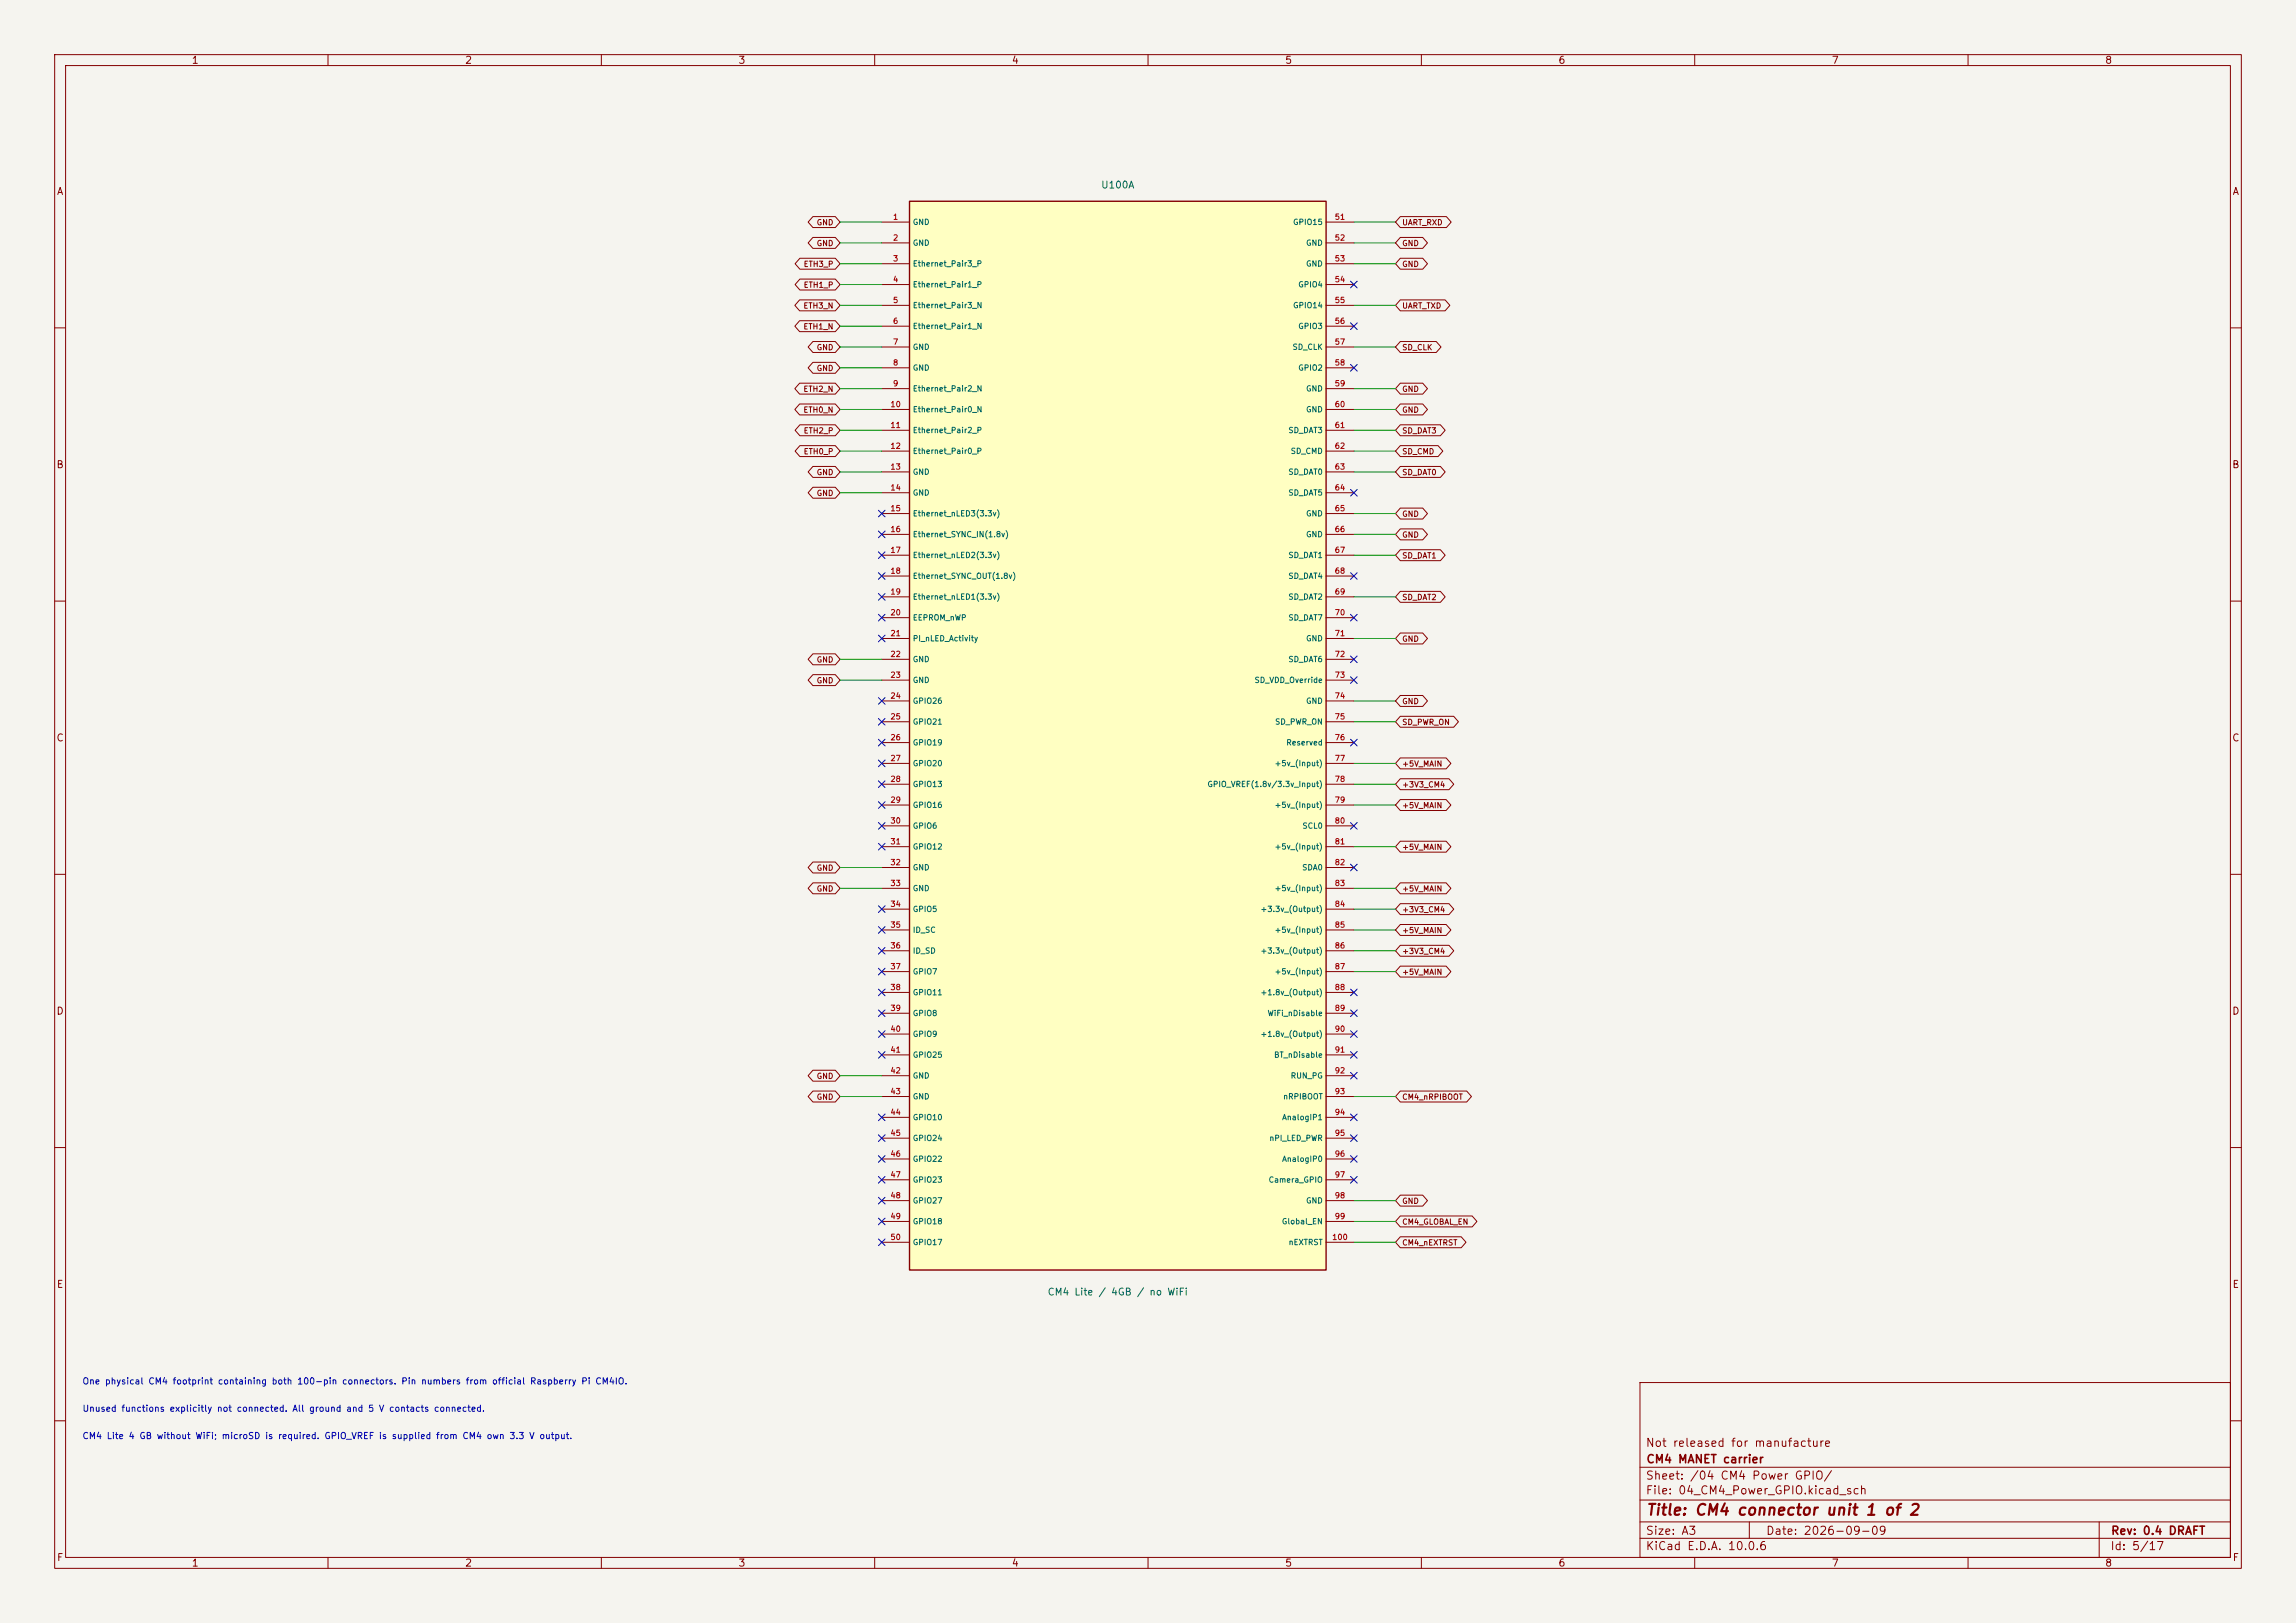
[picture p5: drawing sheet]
<svg xmlns="http://www.w3.org/2000/svg" width="420mm" height="297mm" viewBox="0 0 420 297" stroke-linecap="round" stroke-linejoin="round" font-family="sans-serif">
<defs><g id="words">
<text font-size="2" fill="#840000" x="301" y="277.8">Title: CM4 connector unit 1 of 2</text>
<g font-size="1.5" fill="#840000">
<text x="300.9" y="265.1">Not released for manufacture</text>
<text x="301" y="268.1">CM4 MANET carrier</text>
<text x="300.9" y="273.8">File: 04_CM4_Power_GPIO.kicad_sch</text>
<text x="300.9" y="271.1">Sheet: /04 CM4 Power GPIO/</text>
<text x="300.9" y="281.2">Size: A3</text>
<text x="322.9" y="281.2">Date: 2026-09-09</text>
<text x="386" y="281.2">Rev: 0.4 DRAFT</text>
<text x="300.9" y="284">KiCad E.D.A. 10.0.6</text>
<text x="385.9" y="284">Id: 5/17</text>
</g>
<g font-size="1.3" fill="#840000">
<text x="35" y="12">1</text>
<text x="85" y="12">2</text>
<text x="135" y="12">3</text>
<text x="185" y="12">4</text>
<text x="235" y="12">5</text>
<text x="285" y="12">6</text>
<text x="335" y="12">7</text>
<text x="385" y="12">8</text>
<text x="10.3" y="36">A</text>
<text x="408.3" y="36">A</text>
<text x="10.2" y="86">B</text>
<text x="408.2" y="86">B</text>
<text x="10.2" y="136">C</text>
<text x="408.2" y="136">C</text>
<text x="10.2" y="186">D</text>
<text x="408.2" y="186">D</text>
<text x="10.3" y="236">E</text>
<text x="408.3" y="236">E</text>
<text x="10.3" y="286">F</text>
<text x="35" y="287">1</text>
<text x="85" y="287">2</text>
<text x="135" y="287">3</text>
<text x="185" y="287">4</text>
<text x="235" y="287">5</text>
<text x="285" y="287">6</text>
<text x="335" y="287">7</text>
<text x="385" y="287">8</text>
<text x="408.3" y="286">F</text>
</g>
<g font-size="1.3" fill="#006464">
<text x="201.3" y="34.8">U100A</text>
<text x="191.5" y="237.4">CM4 Lite / 4GB / no WiFi</text>
</g>
<g font-size="1.2" fill="#0000c2">
<text x="15" y="253.6">One physical CM4 footprint containing both 100-pin connectors. Pin numbers from official Raspberry Pi CM4IO.</text>
<text x="15" y="263.6">CM4 Lite 4 GB without WiFi; microSD is required. GPIO_VREF is supplied from CM4 own 3.3 V output.</text>
<text x="15" y="258.6">Unused functions explicitly not connected. All ground and 5 V contacts connected.</text>
</g>
<g font-size="1" fill="#840000">
<text x="149.3" y="41.5">GND</text>
<text x="256.4" y="41.5">UART_RXD</text>
<text x="149.3" y="45.3">GND</text>
<text x="256.4" y="45.3">GND</text>
<text x="146.9" y="49.1">ETH3_P</text>
<text x="146.9" y="52.9">ETH1_P</text>
<text x="256.4" y="49.1">GND</text>
<text x="146.9" y="56.7">ETH3_N</text>
<text x="256.4" y="56.7">UART_TXD</text>
<text x="146.9" y="60.5">ETH1_N</text>
<text x="149.3" y="64.3">GND</text>
<text x="256.4" y="64.3">SD_CLK</text>
<text x="146.9" y="71.9">ETH2_N</text>
<text x="149.3" y="68.1">GND</text>
<text x="256.4" y="71.9">GND</text>
<text x="146.9" y="75.8">ETH0_N</text>
<text x="256.4" y="75.8">GND</text>
<text x="146.9" y="79.6">ETH2_P</text>
<text x="146.9" y="83.4">ETH0_P</text>
<text x="256.4" y="83.4">SD_CMD</text>
<text x="256.4" y="79.6">SD_DAT3</text>
<text x="149.3" y="87.2">GND</text>
<text x="256.4" y="87.2">SD_DAT0</text>
<text x="149.3" y="91">GND</text>
<text x="256.4" y="94.8">GND</text>
<text x="256.4" y="98.6">GND</text>
<text x="256.4" y="102.4">SD_DAT1</text>
<text x="256.4" y="110">SD_DAT2</text>
<text x="256.4" y="117.7">GND</text>
<text x="149.3" y="121.5">GND</text>
<text x="149.3" y="125.3">GND</text>
<text x="256.4" y="129.1">GND</text>
<text x="256.4" y="132.9">SD_PWR_ON</text>
<text x="256.4" y="140.5">+5V_MAIN</text>
<text x="256.4" y="148.1">+5V_MAIN</text>
<text x="256.4" y="144.3">+3V3_CM4</text>
<text x="256.4" y="155.8">+5V_MAIN</text>
<text x="149.3" y="159.6">GND</text>
<text x="149.3" y="163.4">GND</text>
<text x="256.4" y="167.2">+3V3_CM4</text>
<text x="256.4" y="163.4">+5V_MAIN</text>
<text x="256.4" y="171">+5V_MAIN</text>
<text x="256.4" y="178.6">+5V_MAIN</text>
<text x="256.4" y="174.8">+3V3_CM4</text>
<text x="149.3" y="197.7">GND</text>
<text x="149.3" y="201.5">GND</text>
<text x="256.4" y="201.5">CM4_nRPIBOOT</text>
<text x="256.4" y="220.5">GND</text>
<text x="256.4" y="224.3">CM4_GLOBAL_EN</text>
<text x="256.4" y="228.2">CM4_nEXTRST</text>
</g>
<g font-size="1" fill="#a90000">
<text x="163.3" y="40.5">1</text>
<text x="244.1" y="40.5">51</text>
<text x="163.3" y="44.3">2</text>
<text x="244.1" y="44.3">52</text>
<text x="163.3" y="48.1">3</text>
<text x="163.3" y="51.9">4</text>
<text x="244.1" y="48.1">53</text>
<text x="244.1" y="51.9">54</text>
<text x="163.3" y="55.7">5</text>
<text x="163.3" y="59.5">6</text>
<text x="244.1" y="55.7">55</text>
<text x="244.1" y="59.5">56</text>
<text x="163.3" y="63.3">7</text>
<text x="244.1" y="63.3">57</text>
<text x="163.3" y="67.1">8</text>
<text x="163.3" y="70.9">9</text>
<text x="244.1" y="67.1">58</text>
<text x="244.1" y="70.9">59</text>
<text x="162.8" y="74.7">10</text>
<text x="244.1" y="74.7">60</text>
<text x="162.8" y="78.6">11</text>
<text x="162.8" y="82.4">12</text>
<text x="244.1" y="78.6">61</text>
<text x="244.1" y="82.4">62</text>
<text x="162.8" y="86.2">13</text>
<text x="162.8" y="90">14</text>
<text x="244.1" y="86.2">63</text>
<text x="244.1" y="90">64</text>
<text x="162.8" y="93.8">15</text>
<text x="244.1" y="93.8">65</text>
<text x="162.8" y="97.6">16</text>
<text x="162.8" y="101.4">17</text>
<text x="244.1" y="97.6">66</text>
<text x="244.1" y="101.4">67</text>
<text x="162.8" y="105.2">18</text>
<text x="244.1" y="105.2">68</text>
<text x="162.8" y="109">19</text>
<text x="162.8" y="112.8">20</text>
<text x="244.1" y="109">69</text>
<text x="244.1" y="112.8">70</text>
<text x="162.8" y="116.7">21</text>
<text x="244.1" y="116.7">71</text>
<text x="162.8" y="120.5">22</text>
<text x="162.8" y="124.3">23</text>
<text x="244.1" y="120.5">72</text>
<text x="244.1" y="124.3">73</text>
<text x="162.8" y="128.1">24</text>
<text x="162.8" y="131.9">25</text>
<text x="244.1" y="128.1">74</text>
<text x="244.1" y="131.9">75</text>
<text x="162.8" y="135.7">26</text>
<text x="244.1" y="135.7">76</text>
<text x="162.8" y="139.5">27</text>
<text x="162.8" y="143.3">28</text>
<text x="244.1" y="139.5">77</text>
<text x="244.1" y="143.3">78</text>
<text x="162.8" y="147.1">29</text>
<text x="244.1" y="147.1">79</text>
<text x="162.8" y="150.9">30</text>
<text x="162.8" y="154.8">31</text>
<text x="244.1" y="150.9">80</text>
<text x="244.1" y="154.8">81</text>
<text x="162.8" y="158.6">32</text>
<text x="244.1" y="158.6">82</text>
<text x="162.8" y="162.4">33</text>
<text x="162.8" y="166.2">34</text>
<text x="244.1" y="162.4">83</text>
<text x="244.1" y="166.2">84</text>
<text x="162.8" y="170">35</text>
<text x="162.8" y="173.8">36</text>
<text x="244.1" y="170">85</text>
<text x="244.1" y="173.8">86</text>
<text x="162.8" y="177.6">37</text>
<text x="244.1" y="177.6">87</text>
<text x="162.8" y="181.4">38</text>
<text x="162.8" y="185.2">39</text>
<text x="244.1" y="181.4">88</text>
<text x="244.1" y="185.2">89</text>
<text x="162.8" y="189">40</text>
<text x="244.1" y="189">90</text>
<text x="162.8" y="192.9">41</text>
<text x="162.8" y="196.7">42</text>
<text x="244.1" y="192.9">91</text>
<text x="244.1" y="196.7">92</text>
<text x="162.8" y="200.5">43</text>
<text x="244.1" y="200.5">93</text>
<text x="162.8" y="204.3">44</text>
<text x="162.8" y="208.1">45</text>
<text x="244.1" y="204.3">94</text>
<text x="244.1" y="208.1">95</text>
<text x="162.8" y="211.9">46</text>
<text x="162.8" y="215.7">47</text>
<text x="244.1" y="211.9">96</text>
<text x="244.1" y="215.7">97</text>
<text x="162.8" y="219.5">48</text>
<text x="244.1" y="219.5">98</text>
<text x="162.8" y="223.3">49</text>
<text x="162.8" y="227.1">50</text>
<text x="243.6" y="227.1">100</text>
<text x="244.1" y="223.3">99</text>
</g>
<g font-size="1" fill="#006464">
<text x="166.9" y="41.4">GND</text>
<text x="236.4" y="41.4">GPIO15</text>
<text x="166.9" y="45.2">GND</text>
<text x="238.8" y="45.2">GND</text>
<text x="166.9" y="49">Ethernet_Pair3_P</text>
<text x="166.9" y="52.8">Ethernet_Pair1_P</text>
<text x="237.4" y="52.8">GPIO4</text>
<text x="238.8" y="49">GND</text>
<text x="166.9" y="56.6">Ethernet_Pair3_N</text>
<text x="236.4" y="56.6">GPIO14</text>
<text x="166.9" y="60.4">Ethernet_Pair1_N</text>
<text x="166.9" y="64.3">GND</text>
<text x="236.3" y="64.3">SD_CLK</text>
<text x="237.4" y="60.4">GPIO3</text>
<text x="166.9" y="68.1">GND</text>
<text x="166.9" y="71.9">Ethernet_Pair2_N</text>
<text x="237.4" y="68.1">GPIO2</text>
<text x="238.8" y="71.9">GND</text>
<text x="166.9" y="75.7">Ethernet_Pair0_N</text>
<text x="238.8" y="75.7">GND</text>
<text x="166.9" y="79.5">Ethernet_Pair2_P</text>
<text x="166.9" y="83.3">Ethernet_Pair0_P</text>
<text x="235.6" y="79.5">SD_DAT3</text>
<text x="236" y="83.3">SD_CMD</text>
<text x="166.9" y="87.1">GND</text>
<text x="235.6" y="87.1">SD_DAT0</text>
<text x="166.9" y="90.9">GND</text>
<text x="166.9" y="94.7">Ethernet_nLED3(3.3v)</text>
<text x="235.6" y="90.9">SD_DAT5</text>
<text x="238.8" y="94.7">GND</text>
<text x="166.9" y="98.5">Ethernet_SYNC_IN(1.8v)</text>
<text x="238.8" y="98.5">GND</text>
<text x="166.9" y="102.4">Ethernet_nLED2(3.3v)</text>
<text x="166.9" y="106.2">Ethernet_SYNC_OUT(1.8v)</text>
<text x="235.6" y="102.4">SD_DAT1</text>
<text x="235.6" y="106.2">SD_DAT4</text>
<text x="166.9" y="110">Ethernet_nLED1(3.3v)</text>
<text x="166.9" y="113.8">EEPROM_nWP</text>
<text x="235.6" y="110">SD_DAT2</text>
<text x="235.6" y="113.8">SD_DAT7</text>
<text x="166.9" y="117.6">PI_nLED_Activity</text>
<text x="238.8" y="117.6">GND</text>
<text x="166.9" y="121.4">GND</text>
<text x="166.9" y="125.2">GND</text>
<text x="229.4" y="125.2">SD_VDD_Override</text>
<text x="235.6" y="121.4">SD_DAT6</text>
<text x="166.9" y="129">GPIO26</text>
<text x="238.8" y="129">GND</text>
<text x="166.9" y="132.8">GPIO21</text>
<text x="166.9" y="136.6">GPIO19</text>
<text x="233.1" y="132.8">SD_PWR_ON</text>
<text x="235.2" y="136.6">Reserved</text>
<text x="166.9" y="140.5">GPIO20</text>
<text x="233.1" y="140.5">+5v_(Input)</text>
<text x="166.9" y="144.3">GPIO13</text>
<text x="166.9" y="148.1">GPIO16</text>
<text x="220.8" y="144.3">GPIO_VREF(1.8v/3.3v_Input)</text>
<text x="233.1" y="148.1">+5v_(Input)</text>
<text x="166.9" y="151.9">GPIO6</text>
<text x="166.9" y="155.7">GPIO12</text>
<text x="233.1" y="155.7">+5v_(Input)</text>
<text x="238.1" y="151.9">SCL0</text>
<text x="166.9" y="159.5">GND</text>
<text x="238.1" y="159.5">SDA0</text>
<text x="166.9" y="163.3">GND</text>
<text x="166.9" y="167.1">GPIO5</text>
<text x="230.5" y="167.1">+3.3v_(Output)</text>
<text x="233.1" y="163.3">+5v_(Input)</text>
<text x="166.9" y="170.9">ID_SC</text>
<text x="233.1" y="170.9">+5v_(Input)</text>
<text x="166.9" y="174.7">ID_SD</text>
<text x="166.9" y="178.6">GPIO7</text>
<text x="230.5" y="174.7">+3.3v_(Output)</text>
<text x="233.1" y="178.6">+5v_(Input)</text>
<text x="166.9" y="182.4">GPIO11</text>
<text x="230.5" y="182.4">+1.8v_(Output)</text>
<text x="166.9" y="186.2">GPIO8</text>
<text x="166.9" y="190">GPIO9</text>
<text x="230.5" y="190">+1.8v_(Output)</text>
<text x="231.8" y="186.2">WiFi_nDisable</text>
<text x="166.9" y="193.8">GPIO25</text>
<text x="166.9" y="197.6">GND</text>
<text x="233" y="193.8">BT_nDisable</text>
<text x="236" y="197.6">RUN_PG</text>
<text x="166.9" y="201.4">GND</text>
<text x="234.6" y="201.4">nRPIBOOT</text>
<text x="166.9" y="205.2">GPIO10</text>
<text x="166.9" y="209">GPIO24</text>
<text x="232.1" y="209">nPI_LED_PWR</text>
<text x="234.4" y="205.2">AnalogIP1</text>
<text x="166.9" y="212.8">GPIO22</text>
<text x="234.4" y="212.8">AnalogIP0</text>
<text x="166.9" y="216.7">GPIO23</text>
<text x="166.9" y="220.5">GPIO27</text>
<text x="232" y="216.7">Camera_GPIO</text>
<text x="238.8" y="220.5">GND</text>
<text x="166.9" y="224.3">GPIO18</text>
<text x="234.4" y="224.3">Global_EN</text>
<text x="166.9" y="228.1">GPIO17</text>
<text x="235.6" y="228.1">nEXTRST</text>
</g>
</g></defs>
<path d="M0 0h420v297h-420z" fill="#f5f4ef" stroke="#f5f4ef" stroke-width=".18"/>
<g fill="none" stroke="#840000" stroke-width=".18">
<path d="M10 10h400v277h-400zM12 12h396v273h-396zM60 10v2M110 10v2M160 10v2M210 10v2M260 10v2M310 10v2M360 10v2M10 60h2M408 60h2M10 110h2"/>
<path d="M408 110h2M10 160h2M408 160h2M10 210h2M408 210h2M300 253h108v32h-108zM10 260h2M300 278.5h108M300 274.5h108M300 268.5h108M320 278.5v3M384 278.5v6.5"/>
<path d="M408 260h2M60 285v2M110 285v2M160 285v2M210 285v2M260 285v2M300 281.5h108M310 285v2M360 285v2"/>
</g>
<path d="M166.4 36.8h76.2v195.6h-76.2z" fill="#ffffc2"/>
<path d="M166.4 36.8h76.2v195.6h-76.2z" fill="none" stroke="#840000" stroke-width=".25"/>
<g fill="none" stroke="#840000" stroke-width=".18">
<path d="M148.7 39.6h4.1l.9 1-.9 1h-4.1l-.9-1zM256.1 39.6h8.5l.9 1-.9 1h-8.5l-.8-1zM146.3 54.9h6.5l.9 1-.9 1h-6.5l-.9-1zM146.3 58.7h6.5l.9 1-.9 1h-6.5l-.9-1zM146.3 47.3h6.5l.9 1-.9 1h-6.5l-.9-1zM146.3 51.1h6.5l.9 1-.9 1h-6.5l-.9-1zM148.7 43.4h4.1l.9 1.1-.9 1h-4.1l-.9-1zM161.3 40.6h5.1M161.3 44.5h5.1M161.3 48.3h5.1M161.3 52.1h5.1M161.3 55.9h5.1"/>
<path d="M161.3 59.7h5.1M242.6 40.6h5M242.6 44.5h5M242.6 48.3h5M242.6 52.1h5M242.6 55.9h5M242.6 59.7h5M256.1 54.9h8.2l.9 1-.9 1h-8.2l-.8-1zM256.1 43.4h4.1l.9 1.1-.9 1h-4.1l-.8-1zM256.1 47.3h4.1l.9 1-.9 1h-4.1l-.8-1zM146.3 70.1h6.5l.9 1-.9 1h-6.5l-.9-1zM146.3 73.9h6.5l.9 1-.9 1h-6.5l-.9-1z"/>
<path d="M146.3 77.7h6.5l.9 1-.9 1h-6.5l-.9-1zM148.7 62.5h4.1l.9 1-.9 1h-4.1l-.9-1zM148.7 66.3h4.1l.9 1-.9 1h-4.1l-.9-1zM161.3 63.5h5.1M161.3 67.3h5.1M161.3 71.1h5.1M161.3 74.9h5.1M161.3 78.7h5.1M242.6 63.5h5M242.6 67.3h5M242.6 71.1h5M242.6 74.9h5"/>
<path d="M242.6 78.7h5M256.1 77.7h7.4l.9 1-.9 1h-7.4l-.8-1zM256.1 73.9h4.1l.9 1-.9 1h-4.1l-.8-1zM256.1 70.1h4.1l.9 1-.9 1h-4.1l-.8-1zM256.1 62.5h6.6l.9 1-.9 1h-6.6l-.8-1zM146.3 81.5h6.5l.9 1.1-.9 1h-6.5l-.9-1zM148.7 89.2h4.1l.9 1-.9 1h-4.1l-.9-1zM148.7 85.4h4.1l.9 1-.9 1h-4.1l-.9-1zM161.3 82.6h5.1M161.3 86.4h5.1M161.3 90.2h5.1M161.3 94h5.1"/>
<path d="M161.3 97.8h5.1M242.6 82.6h5M242.6 86.4h5M242.6 90.2h5M242.6 94h5M242.6 97.8h5M256.1 96.8h4.1l.9 1-.9 1h-4.1l-.8-1zM256.1 93h4.1l.9 1-.9 1h-4.1l-.8-1zM256.1 85.4h7.4l.9 1-.9 1h-7.4l-.8-1zM256.1 81.5h7l.8 1.1-.8 1h-7l-.8-1zM148.7 119.6h4.1l.9 1.1-.9 1h-4.1l-.9-1zM161.3 101.6h5.1"/>
<path d="M161.3 105.4h5.1M161.3 109.2h5.1M161.3 113h5.1M161.3 116.8h5.1M242.6 101.6h5M242.6 105.4h5M242.6 109.2h5M242.6 113h5M242.6 116.8h5M256.1 115.8h4.1l.9 1-.9 1h-4.1l-.8-1zM256.1 108.2h7.4l.9 1-.9 1h-7.4l-.8-1zM256.1 100.6h7.4l.9 1-.9 1h-7.4l-.8-1z"/>
<path d="M148.7 123.5h4.1l.9 1-.9 1h-4.1l-.9-1zM161.3 120.7h5.1M161.3 124.5h5.1M161.3 128.3h5.1M161.3 132.1h5.1M161.3 135.9h5.1M161.3 139.7h5.1M242.6 120.7h5M242.6 124.5h5M242.6 128.3h5M242.6 132.1h5M242.6 135.9h5"/>
<path d="M242.6 139.7h5M256.1 131.1h9.8l.9 1-.9 1h-9.8l-.8-1zM256.1 127.3h4.1l.9 1-.9 1h-4.1l-.8-1zM256.1 138.7h8.4l.9 1-.9 1h-8.4l-.8-1zM148.7 157.7h4.1l.9 1.1-.9 1h-4.1l-.9-1zM161.3 143.5h5.1M161.3 147.3h5.1M161.3 151.1h5.1M161.3 154.9h5.1M161.3 158.8h5.1M242.6 143.5h5M242.6 147.3h5"/>
<path d="M242.6 151.1h5M242.6 154.9h5M242.6 158.8h5M256.1 153.9h8.4l.9 1-.9 1h-8.4l-.8-1zM256.1 146.3h8.4l.9 1-.9 1h-8.4l-.8-1zM256.1 142.5h9l.8 1-.8 1h-9l-.8-1zM148.7 161.6h4.1l.9 1-.9 1h-4.1l-.9-1zM161.3 162.6h5.1M161.3 166.4h5.1M161.3 170.2h5.1M161.3 174h5.1M161.3 177.8h5.1"/>
<path d="M242.6 162.6h5M242.6 166.4h5M242.6 170.2h5M242.6 174h5M242.6 177.8h5M256.1 176.8h8.4l.9 1-.9 1h-8.4l-.8-1zM256.1 173h9l.8 1-.8 1h-9l-.8-1zM256.1 169.2h8.4l.9 1-.9 1h-8.4l-.8-1zM256.1 165.4h9l.8 1-.8 1h-9l-.8-1zM256.1 161.6h8.4l.9 1-.9 1h-8.4l-.8-1zM148.7 195.8h4.1l.9 1.1-.9 1h-4.1l-.9-1zM148.7 199.7h4.1l.9 1-.9 1h-4.1l-.9-1z"/>
<path d="M161.3 181.6h5.1M161.3 185.4h5.1M161.3 189.2h5.1M161.3 193h5.1M161.3 196.9h5.1M242.6 181.6h5M242.6 185.4h5M242.6 189.2h5M242.6 193h5M242.6 196.9h5M256.1 199.7h12.2l.9 1-.9 1h-12.2l-.8-1zM161.3 200.7h5.1"/>
<path d="M161.3 204.5h5.1M161.3 208.3h5.1M161.3 212.1h5.1M161.3 215.9h5.1M161.3 219.7h5.1M242.6 200.7h5M242.6 204.5h5M242.6 208.3h5M242.6 212.1h5M242.6 215.9h5M242.6 219.7h5M256.1 218.7h4.1l.9 1-.9 1h-4.1l-.8-1z"/>
<path d="M161.3 223.5h5.1M161.3 227.3h5.1M242.6 223.5h5M242.6 227.3h5M256.1 226.3h11.2l.9 1-.9 1h-11.2l-.8-1zM256.1 222.5h13.2l.9 1-.9 1h-13.2l-.8-1z"/>
</g>
<g fill="none" stroke="#009600" stroke-width=".18">
<path d="M153.7 59.7h7.6M153.7 40.6h7.6M153.7 48.3h7.6M153.7 55.9h7.6M153.7 44.5h7.6M153.7 52.1h7.6M247.6 40.6h7.7M247.6 48.3h7.7M247.6 55.9h7.7M247.6 44.5h7.7M153.7 63.5h7.6M153.7 67.3h7.6"/>
<path d="M153.7 71.1h7.6M153.7 74.9h7.6M153.7 78.7h7.6M247.6 63.5h7.7M247.6 71.1h7.7M247.6 74.9h7.7M247.6 78.7h7.7M153.7 82.6h7.6M153.7 86.4h7.6M153.7 90.2h7.6M247.6 82.6h7.7M247.6 86.4h7.7"/>
<path d="M247.6 94h7.7M247.6 97.8h7.7M247.6 101.6h7.7M247.6 109.2h7.7M247.6 116.8h7.7M153.7 120.7h7.6M153.7 124.5h7.6M247.6 139.7h7.7M247.6 128.3h7.7M247.6 132.1h7.7M153.7 158.8h7.6M247.6 143.5h7.7"/>
<path d="M247.6 147.3h7.7M247.6 154.9h7.7M153.7 162.6h7.6M247.6 177.8h7.7M247.6 170.2h7.7M247.6 162.6h7.7M247.6 166.4h7.7M247.6 174h7.7M153.7 196.9h7.6M153.7 200.7h7.6M247.6 200.7h7.7M247.6 219.7h7.7"/>
<path d="M247.6 223.5h7.7M247.6 227.3h7.7"/>
</g>
<g fill="none" stroke="#000084" stroke-width=".18">
<path d="M247 59.1l1.3 1.2M247 51.5l1.3 1.2M248.3 59.1l-1.3 1.2M248.3 51.5l-1.3 1.2M247 66.7l1.3 1.2M248.3 66.7l-1.3 1.2M160.7 97.2l1.2 1.2M160.7 93.4l1.2 1.2M161.9 97.2l-1.2 1.2M161.9 93.4l-1.2 1.2M247 89.6l1.3 1.2M248.3 89.6l-1.3 1.2"/>
<path d="M160.7 116.2l1.2 1.2M160.7 101l1.2 1.2M160.7 108.6l1.2 1.2M160.7 104.8l1.2 1.2M160.7 112.4l1.2 1.2M161.9 116.2l-1.2 1.2M161.9 101l-1.2 1.2M161.9 108.6l-1.2 1.2M161.9 104.8l-1.2 1.2M161.9 112.4l-1.2 1.2M247 112.4l1.3 1.2M247 104.8l1.3 1.2"/>
<path d="M248.3 112.4l-1.3 1.2M248.3 104.8l-1.3 1.2M160.7 127.7l1.2 1.2M160.7 131.5l1.2 1.2M160.7 139.1l1.2 1.2M160.7 135.3l1.2 1.2M161.9 127.7l-1.2 1.2M161.9 131.5l-1.2 1.2M161.9 139.1l-1.2 1.2M161.9 135.3l-1.2 1.2M247 120l1.3 1.3M247 123.9l1.3 1.2"/>
<path d="M247 135.3l1.3 1.2M248.3 120l-1.3 1.3M248.3 123.9l-1.3 1.2M248.3 135.3l-1.3 1.2M160.7 154.3l1.2 1.2M160.7 150.5l1.2 1.2M160.7 146.7l1.2 1.2M160.7 142.9l1.2 1.2M161.9 154.3l-1.2 1.2M161.9 150.5l-1.2 1.2M161.9 146.7l-1.2 1.2M161.9 142.9l-1.2 1.2"/>
<path d="M247 150.5l1.3 1.2M247 158.1l1.3 1.3M248.3 150.5l-1.3 1.2M248.3 158.1l-1.3 1.3M160.7 177.2l1.2 1.2M160.7 173.4l1.2 1.2M160.7 169.6l1.2 1.2M160.7 165.8l1.2 1.2M161.9 177.2l-1.2 1.2M161.9 173.4l-1.2 1.2M161.9 169.6l-1.2 1.2M161.9 165.8l-1.2 1.2"/>
<path d="M160.7 181l1.2 1.2M160.7 188.6l1.2 1.2M160.7 184.8l1.2 1.2M160.7 192.4l1.2 1.2M161.9 181l-1.2 1.2M161.9 188.6l-1.2 1.2M161.9 184.8l-1.2 1.2M161.9 192.4l-1.2 1.2M247 181l1.3 1.2M247 184.8l1.3 1.2M247 188.6l1.3 1.2M247 192.4l1.3 1.2"/>
<path d="M247 196.2l1.3 1.3M248.3 181l-1.3 1.2M248.3 184.8l-1.3 1.2M248.3 188.6l-1.3 1.2M248.3 192.4l-1.3 1.2M248.3 196.2l-1.3 1.3M160.7 219.1l1.2 1.2M160.7 215.3l1.2 1.2M160.7 211.5l1.2 1.2M160.7 207.7l1.2 1.2M160.7 203.9l1.2 1.2M161.9 219.1l-1.2 1.2"/>
<path d="M161.9 215.3l-1.2 1.2M161.9 211.5l-1.2 1.2M161.9 207.7l-1.2 1.2M161.9 203.9l-1.2 1.2M247 203.9l1.3 1.2M247 207.7l1.3 1.2M247 211.5l1.3 1.2M247 215.3l1.3 1.2M248.3 203.9l-1.3 1.2M248.3 207.7l-1.3 1.2M248.3 211.5l-1.3 1.2M248.3 215.3l-1.3 1.2"/>
<path d="M160.7 226.7l1.2 1.2M160.7 222.9l1.2 1.2M161.9 226.7l-1.2 1.2M161.9 222.9l-1.2 1.2"/>
</g>
<use href="#words"/>
</svg>
